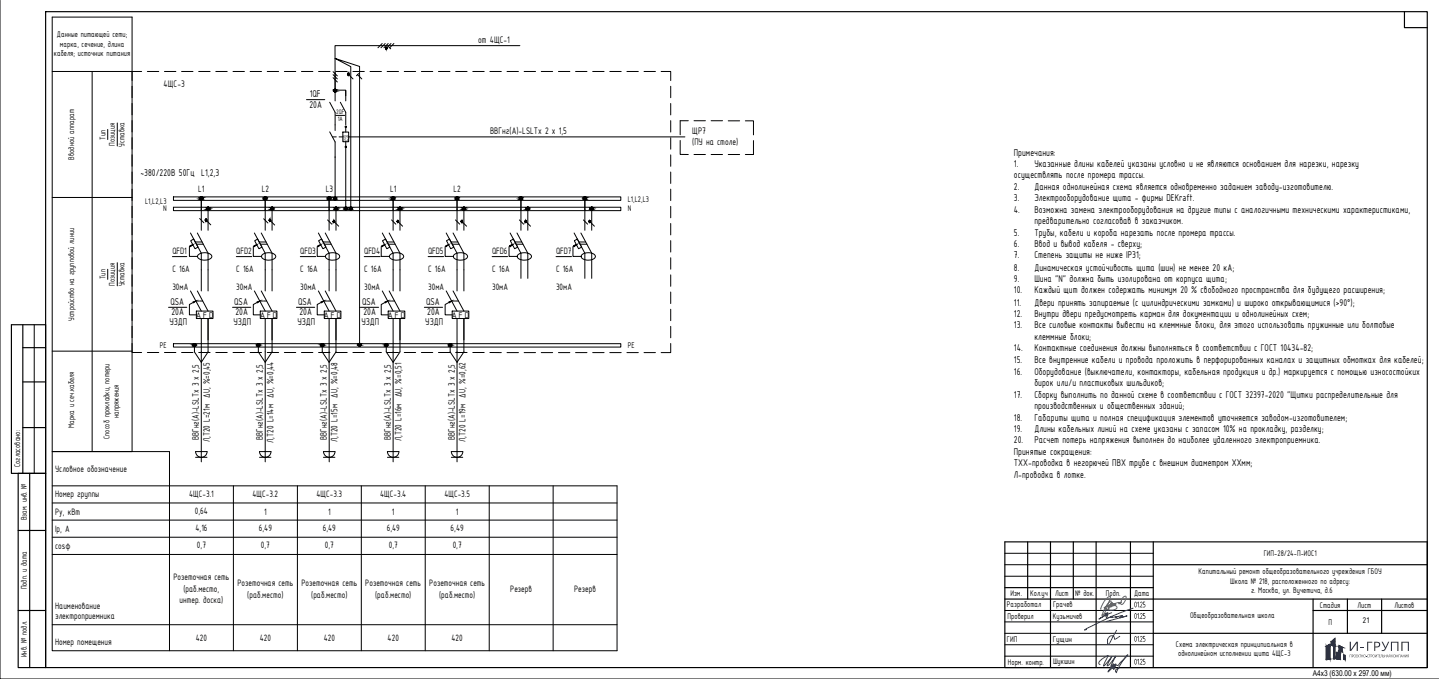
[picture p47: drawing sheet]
<svg xmlns="http://www.w3.org/2000/svg" width="630mm" height="297mm" viewBox="0 0 630 297" stroke-linecap="round" stroke-linejoin="round" font-family="sans-serif">
<defs><g id="words">
<text font-size="5.6" fill="#193153" x="598" y="284.8">ГРУПП</text>
<g font-size="4.7">
<text x="135.5" y="47.1">20A</text>
<text x="135.6" y="42.5">1QF</text>
<text x="443.9" y="68.1">Примечания:</text>
<text x="61.5" y="76.8">~380/220В 50Гц L1,2,3</text>
<text x="443.9" y="73.1">1.</text>
<text x="452.9" y="73.1">Указанные длины кабелей указаны условно и не являются основанием для нарезки, нарезку</text>
<text x="443.9" y="78">осуществлять после промера трассы.</text>
<text x="443.9" y="83">2.</text>
<text x="452.9" y="83">Данная однолинейная схема является одновременно заданием заводу-изготовителю.</text>
<text x="443.9" y="88.1">3.</text>
<text x="452.9" y="88.1">Электрооборудование щита - фирмы DEKraft.</text>
<text x="443.9" y="93.1">4.</text>
<text x="452.9" y="93.1">Возможна замена электрооборудования на другие типы с аналогичными техническими характеристиками,</text>
<text x="452.9" y="98.1">предварительно согласовав в заказчиком.</text>
<text x="443.9" y="103.1">5.</text>
<text x="452.9" y="103.1">Трубы, кабели и короба нарезать после промера трассы.</text>
<text x="443.9" y="108.1">6.</text>
<text x="443.9" y="113.1">7.</text>
<text x="452.9" y="108.1">Ввод и вывод кабеля - сверху;</text>
<text x="452.9" y="113.1">Степень защиты не ниже IP31;</text>
<text x="443.9" y="118.3">8.</text>
<text x="452.9" y="118.3">Динамическая устойчивость щита (шин) не менее 20 кА;</text>
<text x="443.9" y="123.4">9.</text>
<text x="452.9" y="123.4">Шина &quot;N&quot; должна быть изолирована от корпуса щита;</text>
<text x="443.9" y="128.4">10.</text>
<text x="452.9" y="128.4">Каждый щит должен содержать минимум 20 % свободного пространства для будущего расширения;</text>
<text x="74.6" y="133.3">QSA</text>
<text x="75.1" y="138">20A</text>
<text x="102.6" y="133.3">QSA</text>
<text x="103.1" y="138">20A</text>
<text x="130.6" y="133.3">QSA</text>
<text x="131.1" y="138">20A</text>
<text x="158.6" y="133.3">QSA</text>
<text x="159.1" y="138">20A</text>
<text x="186.6" y="133.3">QSA</text>
<text x="187.1" y="138">20A</text>
<text x="443.9" y="133.7">11.</text>
<text x="452.9" y="133.7">Двери принять запираемые (с цилиндрическими замками) и широко открывающимися (&gt;90°);</text>
<text x="74.2" y="142.1">УЗДП</text>
<text x="102.2" y="142.1">УЗДП</text>
<text x="130.2" y="142.1">УЗДП</text>
<text x="158.2" y="142.1">УЗДП</text>
<text x="186.2" y="142.1">УЗДП</text>
<text x="443.9" y="138.7">12.</text>
<text x="443.9" y="143.7">13.</text>
<text x="452.9" y="138.7">Внутри двери предусмотреть карман для документации и однолинейных схем;</text>
<text x="452.9" y="143.7">Все силовые контакты вывести на клеммные блоки, для этого использовать пружинные или болтовые</text>
<text x="452.9" y="148.7">клеммные блоки;</text>
<text x="443.9" y="153.7">14.</text>
<text x="452.9" y="153.7">Контактные соединения должны выполняться в соответствии с ГОСТ 10434-82;</text>
<text x="443.9" y="158.7">15.</text>
<text x="452.9" y="158.7">Все внутренние кабели и провода проложить в перфорированных каналах и защитных обмотках для кабелей;</text>
<text x="443.9" y="164">16.</text>
<text x="452.9" y="164">Оборудование (выключатели, контакторы, кабельная продукция и др.) маркируется с помощью износостойких</text>
<text x="443.9" y="174">17.</text>
<text x="452.9" y="169">бирок или/и пластиковых шильдиков;</text>
<text x="452.9" y="174">Сборку выполнить по данной схеме в соответствии с ГОСТ 32397-2020 &quot;Щитки распределительные для</text>
<text x="452.9" y="179">производственных и общественных зданий;</text>
<text x="443.9" y="184">18.</text>
<text x="452.9" y="184">Габариты щита и полная спецификация элементов уточняется заводом-изготовителем;</text>
<text x="443.9" y="189">19.</text>
<text x="452.9" y="189">Длины кабельных линий на схеме указаны с запасом 10% на прокладку, разделку;</text>
<text x="443.9" y="194">20.</text>
<text x="452.9" y="194">Расчет потерь напряжения выполнен до наиболее удаленного электроприемника.</text>
<text x="443.9" y="199">Принятые сокращения:</text>
<text x="443.9" y="204">ТХХ-проводка в негорючей ПВХ трубе с внешним диаметром ХХмм;</text>
<text x="443.9" y="209">Л-проводка в лотке.</text>
</g>
<g font-size="4.5">
<text x="209.4" y="18.8">от 4ЩС-1</text>
<text x="71.6" y="38.2">4ЩС-3</text>
<text x="214.6" y="58.6">ВВГнг(А)-LSLTx 2 x 1,5</text>
<text x="303.1" y="58.4">ЩР7</text>
<text x="303.1" y="63.5">(ПУ на столе)</text>
</g>
<g font-size="4.4">
<text x="86.8" y="83.8">L1</text>
<text x="114.6" y="83.8">L2</text>
<text x="142.6" y="83.8">L3</text>
<text x="170.9" y="83.8">L1</text>
<text x="198.6" y="83.8">L2</text>
<text x="75.5" y="111.2">QFD1</text>
<text x="103.5" y="111.2">QFD2</text>
<text x="131.5" y="111.2">QFD3</text>
<text x="159.5" y="111.2">QFD4</text>
<text x="187.5" y="111.2">QFD5</text>
<text x="215.5" y="111.2">QFD6</text>
<text x="243.5" y="111.2">QFD7</text>
<text x="75.5" y="119.2">C 16A</text>
<text x="103.5" y="119.2">C 16A</text>
<text x="131.5" y="119.2">C 16A</text>
<text x="159.5" y="119.2">C 16A</text>
<text x="187.5" y="119.2">C 16A</text>
<text x="215.5" y="119.2">C 16A</text>
<text x="243.5" y="119.2">C 16A</text>
<text x="75.5" y="126.7">30мА</text>
<text x="103.5" y="126.7">30мА</text>
<text x="131.5" y="126.7">30мА</text>
<text x="159.5" y="126.7">30мА</text>
<text x="187.5" y="126.7">30мА</text>
<text x="215.5" y="126.7">30мА</text>
<text x="243.5" y="126.7">30мА</text>
<text x="87.1" y="192.5" transform="rotate(-90 87.1 192.5)">ВВГнг(А)-LSLTx 3 x 2,5</text>
<text x="91.8" y="193.4" transform="rotate(-90 91.8 193.4)">Л,Т20 L=21м ∆U, %=0,45</text>
<text x="115.1" y="192.5" transform="rotate(-90 115.1 192.5)">ВВГнг(А)-LSLTx 3 x 2,5</text>
<text x="119.8" y="193.7" transform="rotate(-90 119.8 193.7)">Л,Т20 L=14м ∆U, %=0,44</text>
<text x="143.1" y="192.5" transform="rotate(-90 143.1 192.5)">ВВГнг(А)-LSLTx 3 x 2,5</text>
<text x="147.8" y="193.4" transform="rotate(-90 147.8 193.4)">Л,Т20 L=15м ∆U, %=0,48</text>
<text x="171.1" y="192.5" transform="rotate(-90 171.1 192.5)">ВВГнг(А)-LSLTx 3 x 2,5</text>
<text x="175.8" y="193.1" transform="rotate(-90 175.8 193.1)">Л,Т20 L=16м ∆U, %=0,51</text>
<text x="199.1" y="192.5" transform="rotate(-90 199.1 192.5)">ВВГнг(А)-LSLTx 3 x 2,5</text>
<text x="203.8" y="193.3" transform="rotate(-90 203.8 193.3)">Л,Т20 L=19м ∆U, %=0,62</text>
<text x="24.1" y="206.4">Условное обозначение</text>
<text x="24.1" y="217.3">Номер группы</text>
<text x="82.8" y="217.4">4ЩС-3.1</text>
<text x="110.6" y="217.4">4ЩС-3.2</text>
<text x="138.6" y="217.4">4ЩС-3.3</text>
<text x="166.5" y="217.4">4ЩС-3.4</text>
<text x="194.6" y="217.4">4ЩС-3.5</text>
<text x="24.1" y="225.2">Py, кВт</text>
<text x="85.3" y="224.9">0,64</text>
<text x="115.7" y="225.2">1</text>
<text x="143.6" y="225.2">1</text>
<text x="171.6" y="225.2">1</text>
<text x="199.6" y="225.2">1</text>
<text x="24.1" y="232.7">Ip, А</text>
<text x="85.6" y="232.4">4,16</text>
<text x="113.3" y="232.4">6,49</text>
<text x="141.3" y="232.4">6,49</text>
<text x="169.3" y="232.4">6,49</text>
<text x="197.3" y="232.4">6,49</text>
<text x="86.2" y="239.9">0,7</text>
<text x="114.2" y="239.9">0,7</text>
<text x="142.2" y="239.9">0,7</text>
<text x="170.2" y="239.9">0,7</text>
<text x="198.2" y="239.9">0,7</text>
<text x="24.1" y="240.2">cosφ</text>
<text x="75.9" y="253.9">Розеточная сеть</text>
<text x="104" y="256.4">Розеточная сеть</text>
<text x="132" y="256.4">Розеточная сеть</text>
<text x="159.9" y="256.4">Розеточная сеть</text>
<text x="188" y="256.4">Розеточная сеть</text>
<text x="78.6" y="263.9">интер. доска)</text>
<text x="80.3" y="258.9">(раб.место,</text>
<text x="108.3" y="261.4">(раб.место)</text>
<text x="136.3" y="261.4">(раб.место)</text>
<text x="164.3" y="261.4">(раб.место)</text>
<text x="192.3" y="261.4">(раб.место)</text>
<text x="223.4" y="258.9">Резерв</text>
<text x="251.4" y="258.9">Резерв</text>
<text x="24.1" y="266.2">Наименование</text>
<text x="24.1" y="271">электроприемника</text>
<text x="85.7" y="280.4">420</text>
<text x="113.7" y="280.4">420</text>
<text x="141.7" y="280.4">420</text>
<text x="169.7" y="280.4">420</text>
<text x="197.7" y="280.4">420</text>
<text x="24.1" y="282.3">Номер помещения</text>
</g>
<g font-size="3.9">
<text x="24.9" y="16.2">Данные питающей сети;</text>
<text x="26.2" y="20.4">марка, сечение, длина</text>
<text x="23.6" y="24.5">кабеля; источник питания</text>
<text x="46.2" y="61" transform="rotate(-90 46.2 61)">Тип</text>
<text x="50.3" y="63.9" transform="rotate(-90 50.3 63.9)">Позиция</text>
<text x="54.5" y="64.1" transform="rotate(-90 54.5 64.1)">Уставка</text>
<text x="32.5" y="69.8" transform="rotate(-90 32.5 69.8)">Вводной аппарат</text>
<text x="63.5" y="89.4">L1,L2,L3</text>
<text x="274.8" y="88.2">L1,L2,L3</text>
<text x="71.4" y="92.2">N</text>
<text x="274.8" y="92.2">N</text>
<text x="46.2" y="122.2" transform="rotate(-90 46.2 122.2)">Тип</text>
<text x="50.3" y="125" transform="rotate(-90 50.3 125)">Позиция</text>
<text x="54.5" y="125.3" transform="rotate(-90 54.5 125.3)">Уставка</text>
<text x="32.5" y="140.4" transform="rotate(-90 32.5 140.4)">Устройство на групповой линии</text>
<text x="85.6" y="138.9">AFD</text>
<text x="113.6" y="138.9">AFD</text>
<text x="141.6" y="138.9">AFD</text>
<text x="169.6" y="138.9">AFD</text>
<text x="197.6" y="138.9">AFD</text>
<text x="70" y="152.3">PE</text>
<text x="274.8" y="152.3">PE</text>
<text x="52" y="182.9" transform="rotate(-90 52 182.9)">напряжения</text>
<text x="32.5" y="187.3" transform="rotate(-90 32.5 187.3)">Марка и сеч.кабеля</text>
<text x="47.9" y="192" transform="rotate(-90 47.9 192)">Способ прокладки, потери</text>
<text x="8.8" y="204.3" transform="rotate(-90 8.8 204.3)">Согласовано:</text>
<text x="11.7" y="227.7" transform="rotate(-90 11.7 227.7)">Взам. инв. №</text>
<text x="553.3" y="243.4">ГИП-28/24-П-ИОС1</text>
<text x="524.8" y="251.3">Капитальный ремонт общеобразовательного учреждения ГБОУ</text>
<text x="11.7" y="257.9" transform="rotate(-90 11.7 257.9)">Подп. и дата</text>
<text x="538.7" y="255.4">Школа № 218, расположенного по адресу:</text>
<text x="442.4" y="260.8">Изм.</text>
<text x="451.1" y="260.8">Кол.уч</text>
<text x="461.9" y="260.8">Лист</text>
<text x="470.7" y="260.8">№ док.</text>
<text x="484.3" y="260.8">Подп.</text>
<text x="496.6" y="260.6">Дата</text>
<text x="547.8" y="259.6">г. Москва, ул. Вучетича, д.6</text>
<text x="440.9" y="265.6">Разработал</text>
<text x="461.1" y="265.7">Грачев</text>
<text x="496.5" y="265.7">01.25</text>
<text x="577.9" y="265.8">Стадия</text>
<text x="594.4" y="265.8">Лист</text>
<text x="610.5" y="265.8">Листов</text>
<text x="441.2" y="270.9">Проверил</text>
<text x="461.1" y="270.7">Кузьмичев</text>
<text x="496.5" y="270.7">01.25</text>
<text x="521" y="270.3">Общеобразовательная школа</text>
<text x="581.7" y="273.3">П</text>
<text x="596.6" y="272.4">21</text>
<text x="440.9" y="280.9">ГИП</text>
<text x="460.9" y="280.7">Гущин</text>
<text x="496.5" y="280.7">01.25</text>
<text x="11.7" y="287.6" transform="rotate(-90 11.7 287.6)">Инв. № подл.</text>
<text x="514.9" y="283">Схема электрическая принципиальная в</text>
<text x="515.9" y="287.2">однолинейном исполнении щита 4ЩС-3</text>
<text x="441.3" y="290.8">Норм. контр.</text>
<text x="461.1" y="290.6">Шукшин</text>
<text x="496.5" y="290.7">01.25</text>
</g>
<text font-size="3.5" x="574.8" y="295.8">A4x3 (630.00 х 297.00 мм)</text>
<g font-size="3.1">
<text x="147.2" y="50">2QF</text>
<text x="147.9" y="52.9">1A</text>
</g>
<g font-size="2.3">
<text x="150.2" y="62.3">25</text>
<text x="151.8" y="62.3">А</text>
<text x="152.4" y="60.7">1</text>
</g>
<text font-size="1.9" x="150.3" y="60.5">КМ</text>
</g></defs>
<!-- layer: 0 -->
<g fill="none" stroke="#000" stroke-width=".44">
<path d="M0 .1v296.9h629.9M22.9 7.5h34.9v190.1h-34.9zM167.3 19l-1.8 1.9M168.7 19l-1.9 1.9M170 19l-1.9 1.9M171.2 19l-1.9 1.9M172.5 19l-1.9 1.9M227.6 20h-80.9v24.1M22.9 31.3h39.1M40.3 31.3v166.3M64.5 31.3h5M72 31.3h5"/>
<path d="M79.5 31.3h5M87 31.3h5M94.5 31.3h5M102 31.3h5M109.5 31.3h5M117 31.3h5M124.5 31.3h5M132 31.3h5M139.5 31.3h5M145.8 31.4l1.9 1.8M145.8 32.7l1.9 1.8M145.8 34l1.9 1.9"/>
<path d="M146.7 31.8v7.6h4.7v2.5M147 31.3h5M151.4 39.7v4.4M152.7 32.7l1.9 1.8M154.5 31.3h5M156.5 32.7l1.9 1.8M157 32.2l-.9 .9M162 31.3h5M169.5 31.3h5M170.1 20.4l1 1M177 31.3h5M184.5 31.3h5"/>
<path d="M192 31.3h5M199.5 31.3h5M207 31.3h5M214.5 31.3h5M222 31.3h5M229.5 31.3h5M237 31.3h5M244.5 31.3h5M252 31.3h5M259.5 31.3h5M267 31.3h5M274.5 31.3h5"/>
<path d="M282 31.3h5M289.5 31.3h4.2v3.9M293.7 37.7v5M47.2 56.6v4.4M51.4 53.8v10.1M134.2 43.6h8M144.4 44.7l2.3 4.4v8M144.4 57.7l2.3 4.4v24.8M145.5 59.9h1.7M146.9 50.5h4M148.5 59.9h1.6M149 44.7l2.4 4.4v5.5"/>
<path d="M150.1 57.8h2.6v4.2h-2.6zM151.4 55.5v2.3M152.7 59.9h147.2M293.7 45.3v5M293.7 52.8v5M301.4 52.8h-3.6v6.2M303.9 52.8h5M311.4 52.8h5M318.9 52.9h4.9M326.3 52.9h3.6v6.1M151.4 62v29.2M293.7 60.3v5"/>
<path d="M293.7 67.8v5M293.7 75.3v4.9M297.8 61.5v6l3.6 .1M303.9 67.6h5M311.4 67.6h5M318.9 67.6h4.9M329.9 61.5v6.1h-3.6M22.9 86.4h34.9M75.9 86.1h195.9v1.6h-195.9zM75.9 90.7h195.9v1.4h-195.9zM87.4 95.6l1.9 1.9M88.1 86.8v13.9"/>
<path d="M90.4 96.5l1.9 1.9M91.1 91.3v9.4M115.4 95.7l1.9 1.9M116.1 86.8v13.9M118.4 96.6l1.9 1.9M119.1 91.3v9.4M143.4 96.2l1.9 1.9M144.1 86.8v13.9M146.4 97.1l1.9 1.9M147.1 91.3v9.4M153.6 91.6v-62.4l-6.9-3.6 10.7 3.5v121.8M171.4 96.2l1.9 1.9"/>
<path d="M172.1 86.8v13.9M174.4 97.1l1.9 1.9M175.1 91.3v9.4M199.4 96.2l1.9 1.9M200.1 86.8v13.9M202.4 97.1l1.9 1.9M203.1 91.3v9.4M227.4 96.2l1.9 1.9M228.1 86.8v13.9M230.4 97.1l1.9 1.9M231.1 91.3v9.4M255.4 96.2l1.9 1.9"/>
<path d="M256.1 86.8v13.9M258.4 97.1l1.9 1.9M259.1 91.3v9.4M293.7 82.7v5M293.7 90.3v5M293.7 97.8v5M47.2 117.8v4.4M51.4 114.9v10.1M75.5 112.3h6.3M83.4 101.9l4.7 8.9v16.5M83.5 105.3l1.3-.7 1.9 3.5-1.3 .7zM84.5 107l-1.6 .9v4.3h3.6"/>
<path d="M85.5 105.9h3M86 106.8h3M86.4 101.9l4.7 8.9v16.5M86.7 111.6a4.2 4.2 0 0 1 6.1 .4 3.3 3.3 0 0 1-4.5 1.7 1.48 1.48 0 0 1-1.6-2.1zM103.5 112.3h6.7M111.4 101.9l4.7 8.9v16.5M111.5 105.3l1.3-.7 1.9 3.5-1.3 .7zM112.4 107l-1.5 .9v4.3h3.6M113.5 105.9h3M114 106.8h3M114.4 101.9l4.7 8.9v16.5M114.7 111.6a4.2 4.2 0 0 1 6 .4 3 3 0 0 1-3.8 1.8 1.79 1.79 0 0 1-2.2-2.2z"/>
<path d="M131.5 112.3h6.8M139.4 101.9l4.7 8.9v16.5M139.5 105.3l1.3-.7 1.9 3.5-1.3 .7zM140.4 107l-1.5 .9v4.3h3.6M141.5 105.9h3M142 106.8h3M142.4 101.9l4.7 8.9v16.5M142.7 111.6a4.2 4.2 0 0 1 6 .4 3 3 0 0 1-3.8 1.8 1.83 1.83 0 0 1-2.2-2.2zM159.5 112.3h7M167.4 101.9l4.7 8.9v16.5M167.5 105.3l1.3-.7 1.9 3.5-1.3 .7zM168.4 107l-1.5 .9v4.3h3.6"/>
<path d="M169.5 105.9h3M170 106.8h3M170.4 101.9l4.7 8.9v16.5M170.7 111.6a4.2 4.2 0 0 1 6 .4 3 3 0 0 1-3.8 1.8 1.79 1.79 0 0 1-2.2-2.2zM187.5 112.3h6.7M195.4 101.9l4.7 8.9v16.5M195.5 105.3l1.3-.7 1.9 3.5-1.3 .7zM196.4 107l-1.5 .9v4.3h3.6M197.5 105.9h3M198 106.8h3M198.4 101.9l4.7 8.9v16.5M198.7 111.6a4.2 4.2 0 0 1 6 .4 3 3 0 0 1-3.8 1.8 1.79 1.79 0 0 1-2.2-2.2z"/>
<path d="M215.5 112.3h6.7M223.4 101.9l4.7 8.9v11M223.4 105.3l1.4-.7 1.9 3.5-1.4 .7zM224.4 107l-1.5 .9v4.3h3.5M225.5 105.9h2.9M226 106.8h3M226.4 101.9l4.7 8.9v11M226.9 111.3a4.3 4.3 0 0 1 5.8 .7 3 3 0 0 1-3.8 1.8 1.79 1.79 0 0 1-2.2-2.2zM243.5 112.3h6.7M251.4 101.9l4.7 8.9v11M251.5 105.3l1.3-.7 1.9 3.5-1.4 .7zM252.4 107l-1.5 .9v4.3h3.6"/>
<path d="M253.4 105.9h3.1M254 106.8h3M254.3 101.9l4.8 8.9v11M254.9 111.3a4.3 4.3 0 0 1 5.8 .7 3.6 3.6 0 0 1-5.4 1.3l-.8-.8zM293.7 105.3v5M293.7 112.8v5M73.8 134.4h8M83.4 127.3l4.7 8.8M86 136.1h7.3v3.2h-7.3zM86.4 127.3l4.7 8.8M87.1 131.7h-1.3l-2.9 1.5v4.5h3.1M87.4 131.7h1.4"/>
<path d="M88.1 139.3v62.7M91.1 139.3v14.7l-3 4.5-3-4.5v-3M101.8 134.4h8M111.4 127.3l4.7 8.8M114 136.1h7.2v3.2h-7.2zM114.4 127.3l4.7 8.8M115.1 131.7h-1.4l-2.8 1.5v4.5h3.1M115.4 131.7h1.4M116.1 139.3v62.7M119.1 139.3v14.7l-3 4.5-3-4.5v-3M129.8 134.4h8M139.4 127.3l4.7 8.8"/>
<path d="M142 136.1h7.3v3.2h-7.3zM142.4 127.3l4.7 8.8M143.1 131.7h-1.3l-2.9 1.5v4.5h3.1M143.4 131.7h1.3M144.1 139.3v62.7M147.1 139.3v14.7l-3 4.5-3-4.5v-3M157.8 134.4h8M167.4 127.3l4.7 8.8M170 136.1h7.2v3.2h-7.2zM170.4 127.3l4.7 8.8M171.1 131.7h-1.3l-2.9 1.5v4.5h3.1M171.4 131.7h1.4"/>
<path d="M172.1 139.3v62.7M175.1 139.3v14.7l-3 4.5-3-4.5v-3M185.8 134.4h8M195.4 127.3l4.7 8.8M198 136.1h7.3v3.2h-7.3zM198.4 127.3l4.7 8.8M199.1 131.7h-1.4l-2.8 1.5v4.5h3.1M199.4 131.7h1.3M200.1 139.3v62.7M203.1 139.3v14.7l-3 4.5-3-4.5v-3M293.7 120.3v5M293.7 127.7v5.1"/>
<path d="M293.7 135.3v5M15 142.1v65M22.9 153.6h34.9M57.8 150.2v4h4.2M64.5 154.2h5M72 154.2h5M75.9 150.4h195.9v1.4h-195.9zM79.5 154.2h5M87 154.2h5M94.5 154.2h5M102 154.2h5M109.5 154.2h5"/>
<path d="M117 154.2h5M124.5 154.2h5M132 154.2h5M139.5 154.2h5M147 154.2h5M154.5 154.2h5M162 154.2h5M169.5 154.2h5M177 154.2h5M184.5 154.2h5M192 154.2h5M199.5 154.2h5"/>
<path d="M207 154.2h5M214.5 154.2h5M222 154.2h5M229.5 154.2h5M237 154.2h5M244.5 154.2h5M252 154.2h5M259.5 154.2h5M267 154.2h5M274.5 154.2h5M282 154.2h5M293.7 150.3v3.9h-4.2"/>
<path d="M293.7 142.8v5M85.6 197.5h5.1a2.52 2.52 0 0 1-2.5 2.6 2.52 2.52 0 0 1-2.6-2.6zM113.6 197.5h5.1a2.52 2.52 0 0 1-2.6 2.6 2.52 2.52 0 0 1-2.5-2.6zM141.6 197.5h5.1a2.52 2.52 0 0 1-2.5 2.6 2.52 2.52 0 0 1-2.6-2.6zM174.7 197.5a2.52 2.52 0 0 1-2.6 2.6 2.52 2.52 0 0 1-2.5-2.6l5 .1M197.6 197.5h5a2.52 2.52 0 0 1-2.5 2.6 2.52 2.52 0 0 1-2.5-2.6zM22.9 212.5h247.3v72.2h-247.3v-87.1h51.3v87.1M85.6 200.1h5M102.2 212.5v72.2M113.6 200.1h5M130.2 212.5v72.2M141.6 200.1h5"/>
<path d="M158.2 212.5v72.2M169.6 200.1h5M186.2 212.5v72.2M197.6 200.1h5M214.2 212.5v72.2M242.2 212.5v72.2M22.9 220h247.3M22.9 227.5h247.3M22.9 235h247.3M22.9 242.6h247.3M440 242h65M440 247h65"/>
<path d="M440 252.1h65M22.9 273.3h247.3M440 267.1h65M440 272.1h65M440 277.1h65M440 282.1h65M440 287h65"/>
<circle cx="146.7" cy="39.6" r=".61"/>
<circle cx="152.5" cy="32.4" r=".32"/>
<circle cx="169.1" cy="21.1" r=".32"/>
<circle cx="151.4" cy="55.5" r=".32"/>
<circle cx="151.4" cy="64.3" r=".32"/>
<circle cx="88.2" cy="86.7" r=".61"/>
<circle cx="90.2" cy="96.2" r=".32"/>
<circle cx="91.1" cy="91.2" r=".61"/>
<circle cx="116.1" cy="86.7" r=".61"/>
<circle cx="118.2" cy="96.3" r=".32"/>
<circle cx="119.1" cy="91.2" r=".61"/>
<circle cx="144.1" cy="86.7" r=".61"/>
<circle cx="146.2" cy="96.9" r=".32"/>
<circle cx="146.7" cy="86.9" r=".61"/>
<circle cx="147.1" cy="91.2" r=".61"/>
<circle cx="151.4" cy="91.2" r=".61"/>
<circle cx="153.6" cy="91.2" r=".61"/>
<circle cx="172.1" cy="86.7" r=".61"/>
<circle cx="174.2" cy="96.9" r=".32"/>
<circle cx="175.2" cy="91.2" r=".61"/>
<circle cx="200.1" cy="86.7" r=".61"/>
<circle cx="202.2" cy="96.9" r=".32"/>
<circle cx="203.1" cy="91.2" r=".61"/>
<circle cx="228.1" cy="86.7" r=".61"/>
<circle cx="230.2" cy="96.9" r=".32"/>
<circle cx="231.1" cy="91.2" r=".61"/>
<circle cx="256.1" cy="86.7" r=".61"/>
<circle cx="258.2" cy="96.9" r=".32"/>
<circle cx="259.1" cy="91.2" r=".61"/>
<circle cx="85.2" cy="151" r=".61"/>
<circle cx="113.1" cy="151" r=".61"/>
<circle cx="141.1" cy="151" r=".61"/>
<circle cx="157.5" cy="150.8" r=".61"/>
<circle cx="169.1" cy="151" r=".61"/>
<circle cx="197.1" cy="151" r=".61"/>
</g>
<g fill="#000" stroke="#000" stroke-width=".44">
<path d="M152.2 32.3v.3zM152.7 32.3v.3zM169.4 21v.3zM146.6 40.2h.3zM88 86.2h.3zM88 87.4h.3zM89.9 96.1v.3zM91 90.7h.3zM91 91.8h.3zM116 86.2h.3zM116 87.4h.3zM117.9 96.2v.3z"/>
<path d="M118.5 96.2v.3zM119 90.7h.3zM119 91.8h.3zM143.9 86.2h.4zM145.9 96.8v.2zM146.5 96.8v.2zM146.6 87.4h.3zM146.6 86.3h.3zM146.9 90.7h.4zM151.2 91.8h.4zM151.2 90.7h.4zM153.4 90.7h.4z"/>
<path d="M172 87.4h.3zM173.9 96.8v.2zM174.5 96.8v.2zM175 90.7h.3zM175 91.8h.3zM199.9 86.2h.4zM199.9 87.4h.4zM201.9 96.8v.2zM202.5 96.8v.2zM202.9 90.7h.4zM202.9 91.8h.4zM227.9 87.4h.4z"/>
<path d="M229.9 96.8v.2zM230.5 96.8v.2zM230.9 91.8h.4zM255.9 86.2h.3zM255.9 87.4h.3zM257.9 96.8v.2zM258.5 96.8v.2zM258.9 90.7h.3zM258.9 91.8h.3zM83.2 107.5l1.3-.5-1.1 .9zM111.3 107.5l1.1-.5-1 .9zM139.2 107.5l1.2-.5-1 .9z"/>
<path d="M167.2 107.5l1.2-.5-1 .9zM195.2 107.5l1.2-.5-1 .9zM223.2 107.5l1.2-.5-1 .9zM251.2 107.5l1.2-.5-1 .9zM84.5 132.1l1.3-.4-1 .7zM112.6 132.1l1.1-.4-1 .7zM140.5 132.1l1.3-.4-1 .7zM168.6 132.1l1.2-.4-1.1 .7zM196.6 132.1l1.1-.4-.9 .7zM85 150.4h.3zM112.9 151.5h.4zM112.9 150.4h.4z"/>
<path d="M141 151.5h.3zM141 150.4h.3zM157.3 151.4h.3zM157.3 150.2h.3zM169 151.5h.3zM169 150.4h.3zM196.9 151.5h.4z"/>
<path d="M146.1 39.5h1.2zM146.1 39.7l1.2-.2z"/>
<path d="M146.1 39.7h1.2zM146.1 39.7h1.2z"/>
<path d="M146.1 39.7h1.2zM146.2 39.9l1.1-.2z"/>
<path d="M146.2 39.4h1.1zM146.1 39.5h1.2z"/>
<path d="M146.2 39.9h1.1zM146.2 39.9h1.1z"/>
<path d="M146.2 39.3h1zM146.2 39.4h1.1z"/>
<path d="M146.2 39.9h1zM146.3 40l.9-.1z"/>
<path d="M146.3 39.2h.9zM146.2 39.3h1z"/>
<path d="M146.3 39.2h.8zM146.3 39.2h.9z"/>
<path d="M146.5 39.1h.5zM146.4 39.2h.7z"/>
<path d="M146.5 39.1h.4zM146.5 39.1h.5z"/>
<path d="M146.6 39.1h.2zM146.6 39.1h.3z"/>
<path d="M152.2 32.2v.4zM152.2 32.2v.4z"/>
<path d="M152.2 32.2v.4zM152.2 32.2v.5z"/>
<path d="M152.2 32.2v.5zM152.3 32.2v.5z"/>
<path d="M152.3 32.2v.5zM152.4 32.2v.6z"/>
<path d="M152.4 32.2v.6zM152.4 32.2v.6z"/>
<path d="M152.4 32.2v.6zM152.4 32.2v.6z"/>
<path d="M152.4 32.2v.6zM152.5 32.2l-.1 .6z"/>
<path d="M152.5 32.2v.6zM152.6 32.2l-.1 .6z"/>
<path d="M152.6 32.2v.6zM152.6 32.2v.6z"/>
<path d="M152.6 32.2v.5zM152.7 32.2l-.1 .5z"/>
<path d="M152.7 32.2v.5zM152.7 32.2v.5z"/>
<path d="M152.7 32.2v.4zM152.7 32.3v.3z"/>
<path d="M168.8 21l.1 .3zM168.8 21l.1 .3z"/>
<path d="M168.9 21v.3zM168.9 20.9v.4z"/>
<path d="M168.9 20.9v.5zM168.9 20.9v.5z"/>
<path d="M168.9 20.9l.1 .5zM168.9 20.9l.1 .5z"/>
<path d="M169 20.9v.5zM169 20.9v.5z"/>
<path d="M169 20.9l.1 .5zM169 20.9l.1 .5z"/>
<path d="M169.1 20.8v.6zM169.1 20.8v.6z"/>
<path d="M169.1 20.8l.1 .6zM169.1 20.8l.1 .6z"/>
<path d="M169.2 20.8v.6zM169.2 20.8v.6z"/>
<path d="M169.2 20.9l.1 .5zM169.2 20.9l.1 .5z"/>
<path d="M169.3 20.9v.5zM169.3 20.9v.5z"/>
<path d="M169.3 20.9v.5zM169.3 20.9l.1 .4z"/>
<path d="M169.4 20.9v.4zM169.4 20.9v.4z"/>
<path d="M146.3 40h.9zM146.4 40.1l.8-.1z"/>
<path d="M146.4 40.1h.7zM146.5 40.2l.6-.1z"/>
<path d="M146.5 40.2h.5zM146.6 40.2h.4z"/>
<path d="M88 86.2h.4zM87.8 86.2h.6z"/>
<path d="M88 86.2h.4zM87.8 86.2h.6z"/>
<path d="M87.8 86.2l.7 .1zM87.8 86.2l.7 .1z"/>
<path d="M87.8 87.3h.6zM87.8 87.3l.5 .1z"/>
<path d="M87.8 86.2l.7 .1zM87.8 86.2l.7 .1z"/>
<path d="M87.8 87.3h.6zM87.8 87.3l.5 .1z"/>
<path d="M87.8 86.3h.8zM87.7 86.3h.9z"/>
<path d="M87.8 87.2h.7zM87.8 87.2l.6 .1z"/>
<path d="M87.8 86.3h.8zM87.7 86.3h.9z"/>
<path d="M87.8 87.2h.7zM87.8 87.2l.6 .1z"/>
<path d="M87.7 86.3l.9 .2zM87.7 86.3l.9 .2z"/>
<path d="M87.7 87.2h.9zM87.7 87.2h.8z"/>
<path d="M87.7 86.3l.9 .2zM87.7 86.3l.9 .2z"/>
<path d="M87.7 87.2h.9zM87.7 87.2h.8z"/>
<path d="M87.6 86.5l1.1 .1zM87.6 86.5l1.1 .1z"/>
<path d="M87.6 87.1h1zM87.6 87.1l1 .1z"/>
<path d="M87.6 86.5l1.1 .1zM87.6 86.5l1.1 .1z"/>
<path d="M87.6 87.1h1zM87.6 87.1l1 .1z"/>
<path d="M87.5 86.6h1.2zM87.5 86.6h1.2z"/>
<path d="M87.5 87h1.2zM87.5 87l1.1 .1z"/>
<path d="M87.5 86.6h1.2zM87.5 86.6h1.2z"/>
<path d="M87.5 87h1.2zM87.5 87l1.1 .1z"/>
<path d="M87.5 86.6l1.2 .2zM87.5 86.6l1.2 .2z"/>
<path d="M87.5 86.8l1.2 .1zM87.5 86.8l1.2 .1z"/>
<path d="M87.5 86.9h1.2zM87.5 86.9l1.2 .1z"/>
<path d="M87.5 86.6l1.2 .2zM87.5 86.6l1.2 .2z"/>
<path d="M87.5 86.8l1.2 .1zM87.5 86.8l1.2 .1z"/>
<path d="M87.5 86.9h1.2zM87.5 86.9l1.2 .1z"/>
<path d="M90 96.1l-.1 .3zM90 96.1v.4z"/>
<path d="M90 96.1v.4zM90 96v.5z"/>
<path d="M90 96v.5zM90 96v.5z"/>
<path d="M90 96v.5zM90.1 96l-.1 .5z"/>
<path d="M90.1 96v.5zM90.1 96v.6z"/>
<path d="M90.1 96v.6zM90.2 96l-.1 .6z"/>
<path d="M90.2 96v.6zM90.3 96l-.1 .6z"/>
<path d="M90.3 96v.6zM90.3 96v.6z"/>
<path d="M90.3 96v.5zM90.4 96l-.1 .5z"/>
<path d="M90.4 96v.5zM90.4 96v.5z"/>
<path d="M90.4 96v.5zM90.5 96.1l-.1 .4z"/>
<path d="M90.5 96.1v.4zM90.5 96.1v.4z"/>
<path d="M90.5 96.1v.3zM90.5 96.2v.2z"/>
<path d="M91 90.7h.4zM90.8 90.7h.6z"/>
<path d="M91 90.7h.4zM90.8 90.7h.6z"/>
<path d="M90.8 90.7l.7 .1zM90.8 90.8h.7z"/>
<path d="M90.8 91.8h.6zM90.8 91.8h.5z"/>
<path d="M90.8 90.7l.7 .1zM90.8 90.8h.7z"/>
<path d="M90.8 91.8h.6zM90.8 91.8h.5z"/>
<path d="M90.8 90.8l.8 .1zM90.8 90.8l.8 .1z"/>
<path d="M90.8 91.8h.7zM90.8 91.8h.6z"/>
<path d="M90.8 90.8l.8 .1zM90.8 90.8l.8 .1z"/>
<path d="M90.8 91.8h.7zM90.8 91.8h.6z"/>
<path d="M90.7 90.9l.9 .1zM90.6 91h1z"/>
<path d="M90.7 91.7h.9zM90.7 91.7l.8 .1z"/>
<path d="M90.7 90.9l.9 .1zM90.6 91h1z"/>
<path d="M90.7 91.7h.9zM90.7 91.7l.8 .1z"/>
<path d="M90.6 91h1.1zM90.6 91h1.1z"/>
<path d="M90.6 91.6h1zM90.6 91.6l1 .1z"/>
<path d="M90.6 91h1.1zM90.6 91h1.1z"/>
<path d="M90.6 91.6h1zM90.6 91.6l1 .1z"/>
<path d="M90.6 91l1.1 .2zM90.6 91l1.1 .2z"/>
<path d="M90.6 91.2l1.1 .1zM90.6 91.2l1.1 .1z"/>
<path d="M90.6 91.4l1.1 .1zM90.6 91.4l1.1 .1z"/>
<path d="M90.6 91.5h1.1zM90.6 91.5l1 .1z"/>
<path d="M90.6 91l1.1 .2zM90.6 91l1.1 .2z"/>
<path d="M90.6 91.2l1.1 .1zM90.6 91.2l1.1 .1z"/>
<path d="M90.6 91.4l1.1 .1zM90.6 91.4l1.1 .1z"/>
<path d="M90.6 91.5h1.1zM90.6 91.5l1 .1z"/>
<path d="M90.5 91.3h1.2zM90.5 91.3l1.2 .1z"/>
<path d="M90.5 91.3h1.2zM90.5 91.3l1.2 .1z"/>
<path d="M116 86.2h.4zM115.9 86.2h.5z"/>
<path d="M116 86.2h.4zM115.9 86.2h.5z"/>
<path d="M115.9 86.2l.6 .1zM115.7 86.3h.8z"/>
<path d="M115.9 87.3h.5zM115.9 87.3l.4 .1z"/>
<path d="M115.9 86.2l.6 .1zM115.7 86.3h.8z"/>
<path d="M115.9 87.3h.5zM115.9 87.3l.4 .1z"/>
<path d="M115.7 86.3h.8zM115.7 86.3h.8z"/>
<path d="M115.7 87.2h.8zM115.7 87.2l.7 .1z"/>
<path d="M115.7 86.3h.8zM115.7 86.3h.8z"/>
<path d="M115.7 87.2h.8zM115.7 87.2l.7 .1z"/>
<path d="M115.7 86.3l.9 .2zM115.7 86.3l.9 .2z"/>
<path d="M115.7 87.2h.8zM115.7 87.2h.8z"/>
<path d="M115.7 86.3l.9 .2zM115.7 86.3l.9 .2z"/>
<path d="M115.7 87.2h.8zM115.7 87.2h.8z"/>
<path d="M115.6 86.5l1.1 .1zM115.6 86.5l1.1 .1z"/>
<path d="M115.6 87.1h1zM115.6 87.1l.9 .1z"/>
<path d="M115.6 86.5l1.1 .1zM115.6 86.5l1.1 .1z"/>
<path d="M115.6 87.1h1zM115.6 87.1l.9 .1z"/>
<path d="M115.6 86.6h1.1zM115.6 86.6h1.1z"/>
<path d="M115.6 87h1.1zM115.6 87l1 .1z"/>
<path d="M115.6 86.6h1.1zM115.6 86.6h1.1z"/>
<path d="M115.6 87h1.1zM115.6 87l1 .1z"/>
<path d="M115.5 86.6l1.2 .2zM115.5 86.6l1.2 .2z"/>
<path d="M115.5 86.8l1.2 .1zM115.5 86.8l1.2 .1z"/>
<path d="M115.5 86.9h1.2zM115.5 86.9l1.2 .1z"/>
<path d="M115.5 86.6l1.2 .2zM115.5 86.6l1.2 .2z"/>
<path d="M115.5 86.8l1.2 .1zM115.5 86.8l1.2 .1z"/>
<path d="M115.5 86.9h1.2zM115.5 86.9l1.2 .1z"/>
<path d="M117.9 96.2v.3zM117.9 96.2v.3z"/>
<path d="M117.9 96.2v.3zM118 96.1v.5z"/>
<path d="M118 96.1v.5zM118 96.1v.5z"/>
<path d="M118 96.1v.5zM118.1 96.1l-.1 .5z"/>
<path d="M118.1 96.1v.5zM118.2 96v.7z"/>
<path d="M118.2 96v.7zM118.2 96v.7z"/>
<path d="M118.2 96v.7zM118.2 96v.7z"/>
<path d="M118.2 96v.7zM118.3 96.1l-.1 .6z"/>
<path d="M118.3 96.1v.5zM118.4 96.1l-.1 .5z"/>
<path d="M118.4 96.1v.5zM118.4 96.1v.5z"/>
<path d="M118.4 96.1v.5zM118.4 96.2v.4z"/>
<path d="M118.4 96.2v.3zM118.5 96.2l-.1 .3z"/>
<path d="M119 90.7h.4zM118.9 90.7h.5z"/>
<path d="M119 90.7h.4zM118.9 90.7h.5z"/>
<path d="M118.9 90.7l.6 .1zM118.7 90.8h.8z"/>
<path d="M118.9 91.8h.5zM118.9 91.8h.4z"/>
<path d="M118.9 90.7l.6 .1zM118.7 90.8h.8z"/>
<path d="M118.9 91.8h.5zM118.9 91.8h.4z"/>
<path d="M118.7 90.8l.8 .1zM118.7 90.8l.8 .1z"/>
<path d="M118.7 91.8h.8zM118.7 91.8h.7z"/>
<path d="M118.7 90.8l.8 .1zM118.7 90.8l.8 .1z"/>
<path d="M118.7 91.8h.8zM118.7 91.8h.7z"/>
<path d="M118.7 90.9l.9 .1zM118.7 90.9l.9 .1z"/>
<path d="M118.7 91.7h.8zM118.7 91.7l.8 .1z"/>
<path d="M118.7 90.9l.9 .1zM118.7 90.9l.9 .1z"/>
<path d="M118.7 91.7h.8zM118.7 91.7l.8 .1z"/>
<path d="M118.6 91h1.1zM118.6 91h1.1z"/>
<path d="M118.6 91.6h1zM118.6 91.6l.9 .1z"/>
<path d="M118.6 91h1.1zM118.6 91h1.1z"/>
<path d="M118.6 91.6h1zM118.6 91.6l.9 .1z"/>
<path d="M118.6 91l1.1 .2zM118.6 91l1.1 .2z"/>
<path d="M118.6 91.5h1.1zM118.6 91.5l1 .1z"/>
<path d="M118.6 91l1.1 .2zM118.6 91l1.1 .2z"/>
<path d="M118.6 91.5h1.1zM118.6 91.5l1 .1z"/>
<path d="M118.5 91.2l1.2 .1zM118.5 91.2l1.2 .1z"/>
<path d="M118.5 91.3l1.2 .1zM118.5 91.3l1.2 .1z"/>
<path d="M118.5 91.4h1.2zM118.5 91.4l1.2 .1z"/>
<path d="M118.5 91.2l1.2 .1zM118.5 91.2l1.2 .1z"/>
<path d="M118.5 91.3l1.2 .1zM118.5 91.3l1.2 .1z"/>
<path d="M118.5 91.4h1.2zM118.5 91.4l1.2 .1z"/>
<path d="M143.9 86.2h.5zM143.8 86.2h.6z"/>
<path d="M143.9 87.4h.4zM143.9 87.4h.3z"/>
<path d="M143.9 86.2h.5zM143.8 86.2h.6z"/>
<path d="M143.9 87.4h.4zM143.9 87.4h.3z"/>
<path d="M143.8 86.2l.7 .1zM143.8 86.2l.7 .1z"/>
<path d="M143.8 87.3h.6zM143.8 87.3l.5 .1z"/>
<path d="M143.8 86.2l.7 .1zM143.8 86.2l.7 .1z"/>
<path d="M143.8 87.3h.6zM143.8 87.3l.5 .1z"/>
<path d="M143.8 86.3h.8zM143.7 86.3h.9z"/>
<path d="M143.8 87.2h.7zM143.8 87.2l.6 .1z"/>
<path d="M143.8 86.3h.8zM143.7 86.3h.9z"/>
<path d="M143.8 87.2h.7zM143.8 87.2l.6 .1z"/>
<path d="M143.7 86.3l.9 .2zM143.7 86.3l.9 .2z"/>
<path d="M143.7 87.2h.9zM143.7 87.2h.8z"/>
<path d="M143.7 86.3l.9 .2zM143.7 86.3l.9 .2z"/>
<path d="M143.7 87.2h.9zM143.7 87.2h.8z"/>
<path d="M143.6 86.5l1.1 .1zM143.6 86.5l1.1 .1z"/>
<path d="M143.6 87.1h1zM143.6 87.1l1 .1z"/>
<path d="M143.6 86.5l1.1 .1zM143.6 86.5l1.1 .1z"/>
<path d="M143.6 87.1h1zM143.6 87.1l1 .1z"/>
<path d="M143.6 86.6h1.1zM143.6 86.6h1.1z"/>
<path d="M143.5 86.6l1.2 .2zM143.5 86.6l1.2 .2z"/>
<path d="M143.5 86.9l1.2 .1zM143.5 86.9l1.2 .1z"/>
<path d="M143.6 87h1.1zM143.6 87l1 .1z"/>
<path d="M143.6 86.6h1.1zM143.6 86.6h1.1z"/>
<path d="M143.5 86.6l1.2 .2zM143.5 86.6l1.2 .2z"/>
<path d="M143.5 86.9l1.2 .1zM143.5 86.9l1.2 .1z"/>
<path d="M143.6 87h1.1zM143.6 87l1 .1z"/>
<path d="M143.5 86.8h1.2zM143.5 86.8l1.2 .1z"/>
<path d="M143.5 86.8h1.2zM143.5 86.8l1.2 .1z"/>
<path d="M146 96.7l-.1 .3zM146 96.7v.4z"/>
<path d="M146 96.7v.4zM146 96.7v.4z"/>
<path d="M146 96.7v.4zM146 96.6v.5z"/>
<path d="M146 96.6v.5zM146.1 96.6v.6z"/>
<path d="M146.1 96.6v.6zM146.1 96.6v.6z"/>
<path d="M146.1 96.6v.6zM146.2 96.6l-.1 .6z"/>
<path d="M146.1 86.8h1.2zM146.1 86.9l1.2-.1z"/>
<path d="M146.1 86.9h1.2zM146.1 87l1.2-.1z"/>
<path d="M146.1 87h1.2zM146.2 87.1l1.1-.1z"/>
<path d="M146.2 86.7h1.1zM146.1 86.8h1.2z"/>
<path d="M146.2 87.1h1.1zM146.2 87.2l1.1-.1z"/>
<path d="M146.2 96.6v.6zM146.3 96.6l-.1 .6z"/>
<path d="M146.2 86.6h1zM146.2 86.7h1.1z"/>
<path d="M146.2 87.2h1zM146.3 87.3l.9-.1z"/>
<path d="M146.3 96.6v.6zM146.3 96.6v.6z"/>
<path d="M146.3 86.5h.9zM146.2 86.6h1z"/>
<path d="M146.3 87.3h.9zM146.3 87.4l.9-.1z"/>
<path d="M146.3 96.6v.6zM146.3 96.6v.6z"/>
<path d="M146.3 96.6v.5zM146.4 96.7l-.1 .4z"/>
<path d="M146.3 86.4h.8zM146.3 86.5h.9z"/>
<path d="M146.3 87.4h.8zM146.5 87.4h.6z"/>
<path d="M146.4 96.7v.4zM146.4 96.7v.4z"/>
<path d="M146.4 96.7v.4zM146.5 96.8l-.1 .3z"/>
<path d="M146.3 86.4l.7-.1zM146.3 86.4h.8z"/>
<path d="M146.5 87.4h.5zM146.6 87.4h.4z"/>
<path d="M146.5 86.3h.4zM146.5 86.3h.5z"/>
<path d="M146.9 90.7h.5zM146.9 90.7h.5z"/>
<path d="M146.9 91.8h.4zM146.9 91.8h.3z"/>
<path d="M146.9 90.7h.5zM146.9 90.7h.5z"/>
<path d="M146.9 91.8h.4zM146.9 91.8h.3z"/>
<path d="M146.9 90.7l.6 .1zM146.8 90.8h.7z"/>
<path d="M146.9 91.8h.5zM146.9 91.8h.4z"/>
<path d="M146.9 90.7l.6 .1zM146.8 90.8h.7z"/>
<path d="M146.9 91.8h.5zM146.9 91.8h.4z"/>
<path d="M146.8 90.8l.8 .1zM146.8 90.8l.8 .1z"/>
<path d="M146.8 91.8h.7zM146.8 91.8h.6z"/>
<path d="M146.8 90.8l.8 .1zM146.8 90.8l.8 .1z"/>
<path d="M146.8 91.8h.7zM146.8 91.8h.6z"/>
<path d="M146.7 90.9l.9 .1zM146.6 91h1z"/>
<path d="M146.7 91.7h.9zM146.7 91.7l.8 .1z"/>
<path d="M146.7 90.9l.9 .1zM146.6 91h1z"/>
<path d="M146.7 91.7h.9zM146.7 91.7l.8 .1z"/>
<path d="M146.6 91h1.1zM146.6 91h1.1z"/>
<path d="M146.6 91.6h1zM146.6 91.6l1 .1z"/>
<path d="M146.6 91h1.1zM146.6 91h1.1z"/>
<path d="M146.6 91.6h1zM146.6 91.6l1 .1z"/>
<path d="M146.6 91l1.1 .2zM146.6 91l1.1 .2z"/>
<path d="M146.6 91.5h1.1zM146.6 91.5l1 .1z"/>
<path d="M146.6 91l1.1 .2zM146.6 91l1.1 .2z"/>
<path d="M146.6 91.5h1.1zM146.6 91.5l1 .1z"/>
<path d="M146.5 91.2l1.2 .1zM146.5 91.2l1.2 .1z"/>
<path d="M146.5 91.3l1.2 .1zM146.5 91.3l1.2 .1z"/>
<path d="M146.5 91.4h1.2zM146.5 91.4l1.2 .1z"/>
<path d="M146.5 91.2l1.2 .1zM146.5 91.2l1.2 .1z"/>
<path d="M146.5 91.3l1.2 .1zM146.5 91.3l1.2 .1z"/>
<path d="M146.5 91.4h1.2zM146.5 91.4l1.2 .1z"/>
<path d="M150.8 91.1h1.2zM150.8 91.2l1.2-.1z"/>
<path d="M150.8 91.2h1.2zM150.8 91.3l1.2-.1z"/>
<path d="M150.8 91.3h1.2zM150.8 91.5l1.2-.2z"/>
<path d="M150.8 91h1.1zM150.8 91.1h1.2z"/>
<path d="M150.8 91.5h1.1zM150.9 91.6l1-.1z"/>
<path d="M150.9 90.9h1zM150.8 91h1.1z"/>
<path d="M150.9 91.6h1zM151 91.6h.9z"/>
<path d="M151 90.8h.8zM150.9 90.9h1z"/>
<path d="M151 91.6h.8zM151 91.7l.8-.1z"/>
<path d="M151 90.7h.8zM151 90.8h.8z"/>
<path d="M151 91.7h.8zM151.1 91.8l.7-.1z"/>
<path d="M151 90.7h.6zM151 90.7h.8z"/>
<path d="M151.1 91.8h.5zM151.2 91.8h.4z"/>
<path d="M151.1 90.7h.5zM151.1 90.7h.5z"/>
<path d="M153 91.1h1.2zM153 91.2l1.2-.1z"/>
<path d="M153 91.2h1.2zM153 91.3l1.2-.1z"/>
<path d="M153 91.3h1.2zM153 91.5l1.2-.2z"/>
<path d="M153 91h1.1zM153 91.1h1.2z"/>
<path d="M153 91.5h1.1zM153.1 91.6l1-.1z"/>
<path d="M153.1 90.9h1zM153 91h1.1z"/>
<path d="M153.1 91.6h1zM153.1 91.6h1z"/>
<path d="M153.1 90.8h.9zM153.1 90.9h1z"/>
<path d="M153.1 91.6h.9zM153.2 91.7l.8-.1z"/>
<path d="M153.1 90.8l.8-.1zM153.1 90.8h.9z"/>
<path d="M153.2 91.7h.7zM153.3 91.8l.6-.1z"/>
<path d="M153.2 90.7h.6zM153.2 90.7h.7z"/>
<path d="M153.3 91.8h.5zM153.4 91.8h.4z"/>
<path d="M153.3 90.7h.5zM153.3 90.7h.5z"/>
<path d="M153.4 91.8h.4zM153.5 91.8h.3z"/>
<path d="M172 86.2h.3zM172 86.2h.3z"/>
<path d="M172 86.2h.3zM172 86.2h.3z"/>
<path d="M172 86.2h.4zM171.8 86.2h.6z"/>
<path d="M172 86.2h.4zM171.8 86.2h.6z"/>
<path d="M171.8 86.2l.7 .1zM171.8 86.2l.7 .1z"/>
<path d="M171.8 87.3h.6zM171.8 87.3l.5 .1z"/>
<path d="M171.8 86.2l.7 .1zM171.8 86.2l.7 .1z"/>
<path d="M171.8 87.3h.6zM171.8 87.3l.5 .1z"/>
<path d="M171.7 86.3h.9zM171.7 86.3h.9z"/>
<path d="M171.7 87.2h.8zM171.7 87.2l.7 .1z"/>
<path d="M171.7 86.3h.9zM171.7 86.3h.9z"/>
<path d="M171.7 87.2h.8zM171.7 87.2l.7 .1z"/>
<path d="M171.7 86.3l.9 .2zM171.7 86.3l.9 .2z"/>
<path d="M171.7 87.2h.9zM171.7 87.2h.8z"/>
<path d="M171.7 86.3l.9 .2zM171.7 86.3l.9 .2z"/>
<path d="M171.7 87.2h.9zM171.7 87.2h.8z"/>
<path d="M171.6 86.5l1.1 .1zM171.6 86.5l1.1 .1z"/>
<path d="M171.6 87.1h1zM171.6 87.1l1 .1z"/>
<path d="M171.6 86.5l1.1 .1zM171.6 86.5l1.1 .1z"/>
<path d="M171.6 87.1h1zM171.6 87.1l1 .1z"/>
<path d="M171.6 86.6h1.1zM171.6 86.6h1.1z"/>
<path d="M171.6 87h1.1zM171.6 87l1 .1z"/>
<path d="M171.6 86.6h1.1zM171.6 86.6h1.1z"/>
<path d="M171.6 87h1.1zM171.6 87l1 .1z"/>
<path d="M171.5 86.6l1.2 .2zM171.5 86.6l1.2 .2z"/>
<path d="M171.5 86.8l1.2 .1zM171.5 86.8l1.2 .1z"/>
<path d="M171.5 86.9h1.2zM171.5 86.9l1.2 .1z"/>
<path d="M171.5 86.6l1.2 .2zM171.5 86.6l1.2 .2z"/>
<path d="M171.5 86.8l1.2 .1zM171.5 86.8l1.2 .1z"/>
<path d="M171.5 86.9h1.2zM171.5 86.9l1.2 .1z"/>
<path d="M173.9 96.8v.2zM173.9 96.7v.4z"/>
<path d="M173.9 96.7v.4zM174 96.7v.4z"/>
<path d="M174 96.7v.4zM174 96.6v.5z"/>
<path d="M174 96.6v.5zM174.1 96.6v.6z"/>
<path d="M174.1 96.6v.6zM174.2 96.6l-.1 .6z"/>
<path d="M174.2 96.6v.6zM174.2 96.6v.6z"/>
<path d="M174.2 96.6v.6zM174.2 96.6v.6z"/>
<path d="M174.2 96.6v.6zM174.3 96.6l-.1 .6z"/>
<path d="M174.3 96.6v.6zM174.4 96.6l-.1 .6z"/>
<path d="M174.4 96.6v.5zM174.4 96.7v.4z"/>
<path d="M174.4 96.7v.4zM174.5 96.7l-.1 .4z"/>
<path d="M174.5 96.7v.4zM174.5 96.8v.3z"/>
<path d="M175 90.7h.4zM174.8 90.7h.6z"/>
<path d="M175 90.7h.4zM174.8 90.7h.6z"/>
<path d="M174.8 90.7l.7 .1zM174.8 90.8h.7z"/>
<path d="M174.8 91.8h.6zM174.8 91.8h.5z"/>
<path d="M174.8 90.7l.7 .1zM174.8 90.8h.7z"/>
<path d="M174.8 91.8h.6zM174.8 91.8h.5z"/>
<path d="M174.8 90.8l.8 .1zM174.8 90.8l.8 .1z"/>
<path d="M174.8 91.8h.7zM174.8 91.8h.6z"/>
<path d="M174.8 90.8l.8 .1zM174.8 90.8l.8 .1z"/>
<path d="M174.8 91.8h.7zM174.8 91.8h.6z"/>
<path d="M174.7 90.9l.9 .1zM174.7 90.9l.9 .1z"/>
<path d="M174.7 91.7h.9zM174.7 91.7l.8 .1z"/>
<path d="M174.7 90.9l.9 .1zM174.7 90.9l.9 .1z"/>
<path d="M174.7 91.7h.9zM174.7 91.7l.8 .1z"/>
<path d="M174.6 91h1.1zM174.6 91h1.1z"/>
<path d="M174.6 91.6h1zM174.6 91.6l1 .1z"/>
<path d="M174.6 91h1.1zM174.6 91h1.1z"/>
<path d="M174.6 91.6h1zM174.6 91.6l1 .1z"/>
<path d="M174.5 91l1.2 .2zM174.5 91l1.2 .2z"/>
<path d="M174.5 91.5h1.2zM174.5 91.5l1.1 .1z"/>
<path d="M174.5 91l1.2 .2zM174.5 91l1.2 .2z"/>
<path d="M174.5 91.5h1.2zM174.5 91.5l1.1 .1z"/>
<path d="M174.5 91.2l1.2 .1zM174.5 91.2l1.2 .1z"/>
<path d="M174.5 91.3l1.2 .1zM174.5 91.3l1.2 .1z"/>
<path d="M174.5 91.4h1.2zM174.5 91.4l1.2 .1z"/>
<path d="M174.5 91.2l1.2 .1zM174.5 91.2l1.2 .1z"/>
<path d="M174.5 91.3l1.2 .1zM174.5 91.3l1.2 .1z"/>
<path d="M174.5 91.4h1.2zM174.5 91.4l1.2 .1z"/>
<path d="M199.9 86.2h.5zM199.9 86.2h.5z"/>
<path d="M199.9 86.2h.5zM199.9 86.2h.5z"/>
<path d="M199.9 86.2l.6 .1zM199.9 86.2l.6 .1z"/>
<path d="M199.9 87.3h.5zM199.9 87.3l.4 .1z"/>
<path d="M199.9 86.2l.6 .1zM199.9 86.2l.6 .1z"/>
<path d="M199.9 87.3h.5zM199.9 87.3l.4 .1z"/>
<path d="M199.8 86.3h.8zM199.7 86.3h.9z"/>
<path d="M199.8 87.2h.7zM199.8 87.2l.6 .1z"/>
<path d="M199.8 86.3h.8zM199.7 86.3h.9z"/>
<path d="M199.8 87.2h.7zM199.8 87.2l.6 .1z"/>
<path d="M199.7 86.3l.9 .2zM199.7 86.3l.9 .2z"/>
<path d="M199.7 87.2h.9zM199.7 87.2h.8z"/>
<path d="M199.7 86.3l.9 .2zM199.7 86.3l.9 .2z"/>
<path d="M199.7 87.2h.9zM199.7 87.2h.8z"/>
<path d="M199.6 86.5l1.1 .1zM199.6 86.5l1.1 .1z"/>
<path d="M199.6 87.1h1zM199.6 87.1l1 .1z"/>
<path d="M199.6 86.5l1.1 .1zM199.6 86.5l1.1 .1z"/>
<path d="M199.6 87.1h1zM199.6 87.1l1 .1z"/>
<path d="M199.6 86.6h1.1zM199.6 86.6h1.1z"/>
<path d="M199.6 87h1.1zM199.6 87l1 .1z"/>
<path d="M199.6 86.6h1.1zM199.6 86.6h1.1z"/>
<path d="M199.6 87h1.1zM199.6 87l1 .1z"/>
<path d="M199.5 86.6l1.2 .2zM199.5 86.6l1.2 .2z"/>
<path d="M199.5 86.8l1.2 .1zM199.5 86.8l1.2 .1z"/>
<path d="M199.5 86.9h1.2zM199.5 86.9l1.2 .1z"/>
<path d="M199.5 86.6l1.2 .2zM199.5 86.6l1.2 .2z"/>
<path d="M199.5 86.8l1.2 .1zM199.5 86.8l1.2 .1z"/>
<path d="M199.5 86.9h1.2zM199.5 86.9l1.2 .1z"/>
<path d="M201.9 96.8v.2zM202 96.7v.4z"/>
<path d="M202 96.7v.4zM202 96.7v.4z"/>
<path d="M202 96.7v.4zM202 96.6v.5z"/>
<path d="M202 96.6v.5zM202.1 96.6v.6z"/>
<path d="M202.1 96.6v.6zM202.1 96.6v.6z"/>
<path d="M202.1 96.6v.6zM202.2 96.6l-.1 .6z"/>
<path d="M202.2 96.6v.6zM202.3 96.6l-.1 .6z"/>
<path d="M202.3 96.6v.6zM202.3 96.6v.6z"/>
<path d="M202.3 96.6v.6zM202.4 96.6l-.1 .6z"/>
<path d="M202.4 96.6v.5zM202.4 96.7v.4z"/>
<path d="M202.4 96.7v.4zM202.4 96.7v.4z"/>
<path d="M202.4 96.7v.4zM202.5 96.8l-.1 .3z"/>
<path d="M202.9 90.7h.5zM202.9 90.7h.5z"/>
<path d="M202.9 90.7h.5zM202.9 90.7h.5z"/>
<path d="M202.9 90.7l.6 .1zM202.7 90.8h.8z"/>
<path d="M202.9 91.8h.5zM202.9 91.8h.4z"/>
<path d="M202.9 90.7l.6 .1zM202.7 90.8h.8z"/>
<path d="M202.9 91.8h.5zM202.9 91.8h.4z"/>
<path d="M202.7 90.8l.8 .1zM202.7 90.8l.8 .1z"/>
<path d="M202.7 91.8h.8zM202.7 91.8h.7z"/>
<path d="M202.7 90.8l.8 .1zM202.7 90.8l.8 .1z"/>
<path d="M202.7 91.8h.8zM202.7 91.8h.7z"/>
<path d="M202.7 90.9l.9 .1zM202.7 90.9l.9 .1z"/>
<path d="M202.7 91.7h.8zM202.7 91.7l.8 .1z"/>
<path d="M202.7 90.9l.9 .1zM202.7 90.9l.9 .1z"/>
<path d="M202.7 91.7h.8zM202.7 91.7l.8 .1z"/>
<path d="M202.6 91h1.1zM202.6 91h1.1z"/>
<path d="M202.6 91.6h1zM202.6 91.6l.9 .1z"/>
<path d="M202.6 91h1.1zM202.6 91h1.1z"/>
<path d="M202.6 91.6h1zM202.6 91.6l.9 .1z"/>
<path d="M202.6 91l1.1 .2zM202.6 91l1.1 .2z"/>
<path d="M202.6 91.5h1.1zM202.6 91.5l1 .1z"/>
<path d="M202.6 91l1.1 .2zM202.6 91l1.1 .2z"/>
<path d="M202.6 91.5h1.1zM202.6 91.5l1 .1z"/>
<path d="M202.5 91.2l1.2 .1zM202.5 91.2l1.2 .1z"/>
<path d="M202.5 91.3l1.2 .1zM202.5 91.3l1.2 .1z"/>
<path d="M202.5 91.4h1.2zM202.5 91.4l1.2 .1z"/>
<path d="M202.5 91.2l1.2 .1zM202.5 91.2l1.2 .1z"/>
<path d="M202.5 91.3l1.2 .1zM202.5 91.3l1.2 .1z"/>
<path d="M202.5 91.4h1.2zM202.5 91.4l1.2 .1z"/>
<path d="M228 86.2h.3zM227.9 86.2h.4z"/>
<path d="M228 86.2h.3zM227.9 86.2h.4z"/>
<path d="M227.9 86.2h.4zM227.8 86.2h.5z"/>
<path d="M227.9 86.2h.4zM227.8 86.2h.5z"/>
<path d="M227.8 86.2l.6 .1zM227.8 86.2l.6 .1z"/>
<path d="M227.8 87.3h.5zM227.8 87.3l.5 .1z"/>
<path d="M227.8 86.2l.6 .1zM227.8 86.2l.6 .1z"/>
<path d="M227.8 87.3h.5zM227.8 87.3l.5 .1z"/>
<path d="M227.7 86.3h.8zM227.6 86.3h.9z"/>
<path d="M227.7 87.2h.7zM227.7 87.2l.6 .1z"/>
<path d="M227.7 86.3h.8zM227.6 86.3h.9z"/>
<path d="M227.7 87.2h.7zM227.7 87.2l.6 .1z"/>
<path d="M227.6 86.3l1 .2zM227.6 86.3l1 .2z"/>
<path d="M227.6 87.2h.9zM227.6 87.2h.8z"/>
<path d="M227.6 86.3l1 .2zM227.6 86.3l1 .2z"/>
<path d="M227.6 87.2h.9zM227.6 87.2h.8z"/>
<path d="M227.6 86.5l1 .1zM227.6 86.5l1 .1z"/>
<path d="M227.6 87.1h1zM227.6 87.1l.9 .1z"/>
<path d="M227.6 86.5l1 .1zM227.6 86.5l1 .1z"/>
<path d="M227.6 87.1h1zM227.6 87.1l.9 .1z"/>
<path d="M227.5 86.6h1.2zM227.5 86.6h1.2z"/>
<path d="M227.5 87h1.1zM227.5 87l1.1 .1z"/>
<path d="M227.5 86.6h1.2zM227.5 86.6h1.2z"/>
<path d="M227.5 87h1.1zM227.5 87l1.1 .1z"/>
<path d="M227.5 86.6l1.2 .2zM227.5 86.6l1.2 .2z"/>
<path d="M227.5 86.8l1.2 .1zM227.5 86.8l1.2 .1z"/>
<path d="M227.5 86.9h1.2zM227.5 86.9l1.1 .1z"/>
<path d="M227.5 86.6l1.2 .2zM227.5 86.6l1.2 .2z"/>
<path d="M227.5 86.8l1.2 .1zM227.5 86.8l1.2 .1z"/>
<path d="M227.5 86.9h1.2zM227.5 86.9l1.1 .1z"/>
<path d="M229.9 96.8v.2zM230 96.7v.4z"/>
<path d="M230 96.7v.4zM230 96.7v.4z"/>
<path d="M230 96.7v.4zM230 96.6v.5z"/>
<path d="M230 96.6v.5zM230.1 96.6v.6z"/>
<path d="M230.1 96.6v.6zM230.1 96.6v.6z"/>
<path d="M230.1 96.6v.6zM230.2 96.6l-.1 .6z"/>
<path d="M230.2 96.6v.6zM230.3 96.6l-.1 .6z"/>
<path d="M230.3 96.6v.6zM230.3 96.6v.6z"/>
<path d="M230.3 96.6v.6zM230.4 96.6l-.1 .6z"/>
<path d="M230.4 96.6v.5zM230.4 96.7v.4z"/>
<path d="M230.4 96.7v.4zM230.5 96.7l-.1 .4z"/>
<path d="M230.5 96.7v.4zM230.5 96.8v.3z"/>
<path d="M231 90.7h.3zM230.9 90.7h.4z"/>
<path d="M231 90.7h.3zM230.9 90.7h.4z"/>
<path d="M230.9 90.7h.5zM230.8 90.7h.6z"/>
<path d="M230.9 90.7h.5zM230.8 90.7h.6z"/>
<path d="M230.8 90.7l.6 .1zM230.7 90.8h.7z"/>
<path d="M230.8 91.8h.6zM230.8 91.8h.5z"/>
<path d="M230.8 90.7l.6 .1zM230.7 90.8h.7z"/>
<path d="M230.8 91.8h.6zM230.8 91.8h.5z"/>
<path d="M230.7 90.8l.8 .1zM230.7 90.8l.8 .1z"/>
<path d="M230.7 91.8h.7zM230.7 91.8h.7z"/>
<path d="M230.7 90.8l.8 .1zM230.7 90.8l.8 .1z"/>
<path d="M230.7 91.8h.7zM230.7 91.8h.7z"/>
<path d="M230.6 90.9l1 .1zM230.6 90.9l1 .1z"/>
<path d="M230.6 91.7h.9zM230.6 91.7l.8 .1z"/>
<path d="M230.6 90.9l1 .1zM230.6 90.9l1 .1z"/>
<path d="M230.6 91.7h.9zM230.6 91.7l.8 .1z"/>
<path d="M230.6 91h1zM230.6 91h1z"/>
<path d="M230.6 91.6h1zM230.6 91.6l.9 .1z"/>
<path d="M230.6 91h1zM230.6 91h1z"/>
<path d="M230.6 91.6h1zM230.6 91.6l.9 .1z"/>
<path d="M230.5 91l1.2 .2zM230.5 91l1.2 .2z"/>
<path d="M230.5 91.5h1.1zM230.5 91.5l1.1 .1z"/>
<path d="M230.5 91l1.2 .2zM230.5 91l1.2 .2z"/>
<path d="M230.5 91.5h1.1zM230.5 91.5l1.1 .1z"/>
<path d="M230.5 91.2l1.2 .1zM230.5 91.2l1.2 .1z"/>
<path d="M230.5 91.3l1.2 .1zM230.5 91.3l1.2 .1z"/>
<path d="M230.5 91.4h1.2zM230.5 91.4l1.1 .1z"/>
<path d="M230.5 91.2l1.2 .1zM230.5 91.2l1.2 .1z"/>
<path d="M230.5 91.3l1.2 .1zM230.5 91.3l1.2 .1z"/>
<path d="M230.5 91.4h1.2zM230.5 91.4l1.1 .1z"/>
<path d="M255.9 86.2h.5zM255.8 86.2h.6z"/>
<path d="M255.9 86.2h.5zM255.8 86.2h.6z"/>
<path d="M255.8 86.2l.7 .1zM255.8 86.2l.7 .1z"/>
<path d="M255.8 87.3h.6zM255.8 87.3l.4 .1z"/>
<path d="M255.8 86.2l.7 .1zM255.8 86.2l.7 .1z"/>
<path d="M255.8 87.3h.6zM255.8 87.3l.4 .1z"/>
<path d="M255.7 86.3h.8zM255.7 86.3h.8z"/>
<path d="M255.7 87.2h.8zM255.7 87.2l.7 .1z"/>
<path d="M255.7 86.3h.8zM255.7 86.3h.8z"/>
<path d="M255.7 87.2h.8zM255.7 87.2l.7 .1z"/>
<path d="M255.7 86.3l.9 .2zM255.7 86.3l.9 .2z"/>
<path d="M255.7 87.2h.8zM255.7 87.2h.8z"/>
<path d="M255.7 86.3l.9 .2zM255.7 86.3l.9 .2z"/>
<path d="M255.7 87.2h.8zM255.7 87.2h.8z"/>
<path d="M255.6 86.5l1 .1zM255.6 86.5l1 .1z"/>
<path d="M255.6 87.1h1zM255.6 87.1l.9 .1z"/>
<path d="M255.6 86.5l1 .1zM255.6 86.5l1 .1z"/>
<path d="M255.6 87.1h1zM255.6 87.1l.9 .1z"/>
<path d="M255.5 86.6h1.2zM255.5 86.6h1.2z"/>
<path d="M255.5 87h1.1zM255.5 87l1.1 .1z"/>
<path d="M255.5 86.6h1.2zM255.5 86.6h1.2z"/>
<path d="M255.5 87h1.1zM255.5 87l1.1 .1z"/>
<path d="M255.5 86.6l1.2 .2zM255.5 86.6l1.2 .2z"/>
<path d="M255.5 86.8l1.2 .1zM255.5 86.8l1.2 .1z"/>
<path d="M255.5 86.9h1.2zM255.5 86.9l1.1 .1z"/>
<path d="M255.5 86.6l1.2 .2zM255.5 86.6l1.2 .2z"/>
<path d="M255.5 86.8l1.2 .1zM255.5 86.8l1.2 .1z"/>
<path d="M255.5 86.9h1.2zM255.5 86.9l1.1 .1z"/>
<path d="M257.9 96.7v.3zM257.9 96.7v.4z"/>
<path d="M257.9 96.7v.4zM258 96.7v.4z"/>
<path d="M258 96.7v.4zM258 96.6v.5z"/>
<path d="M258 96.6v.5zM258.1 96.6v.6z"/>
<path d="M258.1 96.6v.6zM258.1 96.6v.6z"/>
<path d="M258.1 96.6v.6zM258.2 96.6l-.1 .6z"/>
<path d="M258.2 96.6v.6zM258.2 96.6v.6z"/>
<path d="M258.2 96.6v.6zM258.3 96.6l-.1 .6z"/>
<path d="M258.3 96.6v.6zM258.4 96.6l-.1 .6z"/>
<path d="M258.4 96.6v.5zM258.4 96.7v.4z"/>
<path d="M258.4 96.7v.4zM258.4 96.7v.4z"/>
<path d="M258.4 96.7v.4zM258.5 96.8l-.1 .3z"/>
<path d="M258.9 90.7h.4zM258.8 90.7h.5z"/>
<path d="M258.9 90.7h.4zM258.8 90.7h.5z"/>
<path d="M258.8 90.7l.7 .1zM258.7 90.8h.8z"/>
<path d="M258.8 91.8h.5zM258.8 91.8h.4z"/>
<path d="M258.8 90.7l.7 .1zM258.7 90.8h.8z"/>
<path d="M258.8 91.8h.5zM258.8 91.8h.4z"/>
<path d="M258.7 90.8l.8 .1zM258.7 90.8l.8 .1z"/>
<path d="M258.7 91.8h.8zM258.7 91.8h.6z"/>
<path d="M258.7 90.8l.8 .1zM258.7 90.8l.8 .1z"/>
<path d="M258.7 91.8h.8zM258.7 91.8h.6z"/>
<path d="M258.7 90.9l.9 .1zM258.7 90.9l.9 .1z"/>
<path d="M258.7 91.7h.8zM258.7 91.7l.8 .1z"/>
<path d="M258.7 90.9l.9 .1zM258.7 90.9l.9 .1z"/>
<path d="M258.7 91.7h.8zM258.7 91.7l.8 .1z"/>
<path d="M258.6 91h1zM258.6 91h1z"/>
<path d="M258.6 91.6h1zM258.6 91.6l.9 .1z"/>
<path d="M258.6 91h1zM258.6 91h1z"/>
<path d="M258.6 91.6h1zM258.6 91.6l.9 .1z"/>
<path d="M258.5 91l1.2 .2zM258.5 91l1.2 .2z"/>
<path d="M258.5 91.5h1.1zM258.5 91.5l1.1 .1z"/>
<path d="M258.5 91l1.2 .2zM258.5 91l1.2 .2z"/>
<path d="M258.5 91.5h1.1zM258.5 91.5l1.1 .1z"/>
<path d="M258.5 91.2l1.2 .1zM258.5 91.2l1.2 .1z"/>
<path d="M258.5 91.3l1.2 .1zM258.5 91.3l1.2 .1z"/>
<path d="M258.5 91.4h1.2zM258.5 91.4l1.1 .1z"/>
<path d="M258.5 91.2l1.2 .1zM258.5 91.2l1.2 .1z"/>
<path d="M258.5 91.3l1.2 .1zM258.5 91.3l1.2 .1z"/>
<path d="M258.5 91.4h1.2zM258.5 91.4l1.1 .1z"/>
<path d="M84.5 150.7h1.2zM84.5 150.9h1.2z"/>
<path d="M84.5 150.9h1.2zM84.5 151l1.2-.1z"/>
<path d="M84.5 151h1.2zM84.5 151.1l1.2-.1z"/>
<path d="M84.5 151.1h1.2zM84.5 151.2l1.2-.1z"/>
<path d="M84.5 151.2h1.2zM84.6 151.3l1.1-.1z"/>
<path d="M84.6 150.7h1zM84.5 150.7h1.2z"/>
<path d="M84.6 151.3h1zM84.7 151.4l.9-.1z"/>
<path d="M84.7 150.6h.9zM84.6 150.7h1z"/>
<path d="M84.7 151.4h.9zM84.8 151.5l.8-.1z"/>
<path d="M84.8 150.5h.7zM84.7 150.6h.9z"/>
<path d="M84.8 151.5h.7zM84.8 151.5h.7z"/>
<path d="M84.8 150.5l.6-.1zM84.8 150.5h.7z"/>
<path d="M84.8 151.5h.6zM85 151.5h.4z"/>
<path d="M84.8 150.4h.5zM84.8 150.4h.6z"/>
<path d="M85 151.5h.3zM85 151.6l.3-.1z"/>
<path d="M112.5 150.9h1.2zM112.5 151l1.2-.1z"/>
<path d="M112.5 151h1.2zM112.5 151.1l1.2-.1z"/>
<path d="M112.5 151.1h1.2zM112.6 151.2l1.1-.1z"/>
<path d="M112.6 150.7h1.1zM112.5 150.9h1.2z"/>
<path d="M112.6 151.2h1.1zM112.6 151.3l1.1-.1z"/>
<path d="M112.6 150.7h1zM112.6 150.7h1.1z"/>
<path d="M112.6 151.3h1zM112.7 151.4l.9-.1z"/>
<path d="M112.6 150.7l1-.1zM112.6 150.7h1z"/>
<path d="M112.7 151.4h.9zM112.8 151.5l.8-.1z"/>
<path d="M112.8 150.5h.7zM112.7 150.6h.9z"/>
<path d="M112.8 151.5h.7zM112.9 151.5h.6z"/>
<path d="M112.8 150.5l.6-.1zM112.8 150.5h.7z"/>
<path d="M112.9 151.5h.5zM112.9 151.5h.5z"/>
<path d="M112.9 150.4h.4zM112.9 150.4h.5z"/>
<path d="M140.5 151h1.2zM140.5 151.1l1.2-.1z"/>
<path d="M140.5 150.7h1.2zM140.5 150.9l1.2-.2z"/>
<path d="M140.5 150.9h1.2zM140.5 151h1.2z"/>
<path d="M140.5 151.1h1.2zM140.5 151.2l1.2-.1z"/>
<path d="M140.5 151.2h1.2zM140.6 151.3l1.1-.1z"/>
<path d="M140.6 150.7h1zM140.5 150.7h1.2z"/>
<path d="M140.6 151.3h1zM140.7 151.4l.9-.1z"/>
<path d="M140.6 150.7l1-.1zM140.6 150.7h1z"/>
<path d="M140.7 151.4h.9zM140.8 151.5l.8-.1z"/>
<path d="M140.8 150.5h.7zM140.7 150.6h.9z"/>
<path d="M140.8 151.5h.7zM140.8 151.5h.7z"/>
<path d="M140.8 150.5l.6-.1zM140.8 150.5h.7z"/>
<path d="M140.8 151.5h.6zM141 151.5h.4z"/>
<path d="M140.8 150.4h.5zM140.8 150.4h.6z"/>
<path d="M156.8 150.7h1.2zM156.8 150.8l1.2-.1z"/>
<path d="M156.8 150.8h1.2zM156.8 150.9l1.2-.1z"/>
<path d="M156.8 150.9h1.2zM156.9 151l1.1-.1z"/>
<path d="M156.9 150.6h1.1zM156.8 150.7h1.2z"/>
<path d="M156.9 151h1.1zM156.9 151.1l1.1-.1z"/>
<path d="M156.9 150.5h1zM156.9 150.6h1.1z"/>
<path d="M156.9 151.1h1zM157 151.2l.9-.1z"/>
<path d="M157 150.4h.9zM156.9 150.5h1z"/>
<path d="M157 151.2h.9zM157.1 151.3l.8-.1z"/>
<path d="M157.1 150.3h.7zM157 150.4h.9z"/>
<path d="M157.1 151.3h.7zM157.2 151.3h.6z"/>
<path d="M157.1 150.3h.6zM157.1 150.3h.7z"/>
<path d="M157.2 151.3h.5zM157.3 151.4l.4-.1z"/>
<path d="M157.2 150.3l.4-.1zM157.2 150.3h.5z"/>
<path d="M168.5 150.9h1.2zM168.5 151l1.2-.1z"/>
<path d="M168.5 151h1.2zM168.5 151.1l1.2-.1z"/>
<path d="M168.5 151.1h1.2zM168.6 151.2l1.1-.1z"/>
<path d="M168.6 150.7h1.1zM168.5 150.9h1.2z"/>
<path d="M168.6 151.2h1.1zM168.6 151.3l1.1-.1z"/>
<path d="M168.6 150.7h1zM168.6 150.7h1.1z"/>
<path d="M168.6 151.3h1zM168.7 151.4l.9-.1z"/>
<path d="M168.7 150.6h.8zM168.6 150.7h1z"/>
<path d="M168.7 151.4h.8zM168.7 151.5l.8-.1z"/>
<path d="M168.7 150.5h.8zM168.7 150.6h.8z"/>
<path d="M168.7 151.5h.8zM168.9 151.5h.6z"/>
<path d="M168.7 150.5l.7-.1zM168.7 150.5h.8z"/>
<path d="M168.9 151.5h.5zM169 151.5h.4z"/>
<path d="M168.9 150.4h.4zM168.9 150.4h.5z"/>
<path d="M196.5 150.9h1.2zM196.5 151l1.2-.1z"/>
<path d="M196.5 151h1.2zM196.5 151.1l1.2-.1z"/>
<path d="M196.5 151.1h1.2zM196.6 151.2l1.1-.1z"/>
<path d="M196.6 150.7h1.1zM196.5 150.9h1.2z"/>
<path d="M196.6 151.2h1.1zM196.6 151.3l1.1-.1z"/>
<path d="M196.6 150.7h1zM196.6 150.7h1.1z"/>
<path d="M196.6 151.3h1zM196.7 151.4l.9-.1z"/>
<path d="M196.6 150.7l1-.1zM196.6 150.7h1z"/>
<path d="M196.7 151.4h.9zM196.8 151.5l.8-.1z"/>
<path d="M196.8 150.5h.7zM196.7 150.6h.9z"/>
<path d="M196.8 151.5h.7zM196.8 151.5h.7z"/>
<path d="M196.8 150.5l.6-.1zM196.8 150.5h.7z"/>
<path d="M196.8 151.5h.6zM196.9 151.5h.5z"/>
<path d="M196.8 150.4h.5zM196.8 150.4h.6z"/>
<path d="M196.9 150.4h.3zM196.9 150.4h.4z"/>
</g>
<g fill="none" stroke="#000" stroke-width=".51">
<path d="M20 5.1h604.9v286.9h-604.9zM614.9 5.1v7h10M5 142.1h15v149.9h-12v-84.9h12h-15zM10 152.1h10M10 142.1v65M10 167.1h10M10 187.1h10M13 207.1v84.9M8 232.1h12M440 237.1h184.9v54.9h-184.9zM450 237.1v25M460 237.1v54.9"/>
<path d="M469.9 237.1v25M479.9 237.1v54.9M495 237.1v54.9M505 237.1v54.9M440 257.1h65M505 247h119.9M8 267.1h12M440 262.1h184.9M505 277.1h119.9M574.9 267.1h50M574.9 262.1v29.9M590 262.1v15"/>
<path d="M604.9 262.1v15"/>
</g>
<path d="M499.4 263.3l.5-.1 .3 .4-.7 1.9h.7v.2h-1l.8-1.8-.2-.4-.5 .3zM500.5 263.3h.9l-.7 .2v.7l.8 .5-.4 1-.6-.1 .8-.3v-.6l-.8-.3z" fill="#000"/>
<!-- layer: DIMENSION -->
<g fill="#193153">
<path d="M591 286.4h.8v1.2l-.1-1.1h-.6l-.1 1.1z"/>
<path d="M593.9 286.4h.5l-.5 .1v.4h.5l-.5 .1v.4l.5 .2h-.5z"/>
<path d="M594.5 286.4l.2 .5 .5-.5-.5 .5 .5 .7-.5-.6-.2 .6z"/>
<path d="M595.2 286.4h.7l-.3 .1v1.1l-.1-1.1z"/>
<path d="M596 286.4l.1 .5h.6l.1-.5v1.2l-.1-.6h-.6l-.1 .6z"/>
<path d="M598 287l.5 .1z"/>
<path d="M598.6 286.6l.8-.2-.7 .4 .1 .5 .5 .3-.7-.3z"/>
<path d="M599.4 286.4h.7l-.3 .1v1.1l-.1-1.1z"/>
<path d="M602.1 286.4l.1 .9 .7-.9v1.2l-.1-1.1-.7 1.1z"/>
<path d="M603 286.4h.8l-.4 .1v1.1l-.1-1.1z"/>
<path d="M603.8 286.4h.6l-.4 .1v.4h.4l-.4 .1v.4l.4 .2h-.6z"/>
<path d="M604.7 286.4h.6v1.2l-.1-1.1h-.3l-.2 .9-.3 .2z"/>
<path d="M606.3 286.4l.1 .5h.5l.2-.5v1.2l-.2-.6h-.5l-.1 .6z"/>
<path d="M609.3 286.4l.1 .5 .5-.5-.4 .5 .5 .7-.6-.6-.1 .6z"/>
<path d="M611.1 286.4l.6 1 .5-1v1.2l-.1-1.1-.4 1.1-.5-1.1-.1 1.1z"/>
<path d="M612.4 286.4h.8v1.2l-.2-1.1h-.5l-.1 1.1z"/>
<path d="M614.3 286.4l.1 .5h.5l.2-.5v1.2l-.2-.6h-.5l-.1 .6z"/>
<path d="M615.2 286.4l.2 .9 .7-.9v1.2l-.2-1.1-.7 1.1z"/>
<path d="M591 280.7h.5l-.1 3.5 2.5-3.5h.6v4.1h-.5l.1-3.5-2.5 3.5h-.6z"/>
<path d="M595.8 282.9h1.5v.3h-1.5z"/>
<path d="M592 286.4l.6 .2-.5 .5v.5zM592.1 286.5v.5h.3l.1-.5z"/>
<path d="M592.6 287a.6 .6 0 0 1 1.2 0 .6 .6 0 0 1-1.2 0zM592.8 286.9a.46 .46 0 0 0 .9 0 .46 .46 0 0 0-.9 0z"/>
<path d="M596.9 287a.58 .58 0 0 1 1.1 0 .58 .58 0 0 1-1.1 0zM597 286.9a.45 .45 0 0 0 .9 0 .45 .45 0 0 0-.9 0z"/>
<path d="M600.2 286.4l.6 .1-.5 1.1zM600.3 286.5v.5h.3l.1-.4z"/>
<path d="M600.9 287a.58 .58 0 0 1 1.1 0 .58 .58 0 0 1-1.1 0zM601 286.9a.45 .45 0 0 0 .9 0 .45 .45 0 0 0-.9 0z"/>
<path d="M605.5 286.4l.1 .5 .5 .1-.2 .6h-.4zM605.6 287v.4h.3l.1-.4z"/>
<path d="M607.5 286.4l.5 1.2-.2-.4-.7 .4zM607.6 286.5l-.2 .6h.4z"/>
<path d="M608.2 286.4h.6v1.2l-.2-.6-.6 .6zM608.3 286.5l-.1 .3 .4 .1v-.4z"/>
<path d="M609.9 287a.6 .6 0 0 1 1.2 0 .6 .6 0 0 1-1.2 0zM610 286.9a.45 .45 0 0 0 .9 0 .45 .45 0 0 0-.9 0z"/>
<path d="M613.7 286.4l.5 1.2-.3-.4-.7 .4zM613.7 286.5l-.2 .6h.4z"/>
<path d="M616.4 286.4h.5v1.2l-.1-.6-.6 .6zM616.5 286.5l-.1 .3 .4 .1v-.4z"/>
</g>
<path d="M580.7 282.8l1.6-1v6.6l-1.6 .2zM582.9 280.7l1.6-1.4v9h-.6v-5.5l-1-.7zM586.3 282.3l1.4 .9v2l-.8-.5v3.7l-1.6-.1v-2.7l1-.5zM588.3 286.6l.7 .1v1.9l-.7-.1zM588.3 286.6v1.9v-1.9" fill="none" stroke="#193153" stroke-width=".44"/>
<g fill="#193153" stroke="#193153" stroke-width=".44">
<path d="M582.9 280.7l1.6-1.4v1.4z"/>
<path d="M581.8 282.1l.5-.3v.3z"/>
<path d="M586.3 282.3l.7 .5h-.7z"/>
<path d="M586.9 284.7l.8 .4z"/>
<path d="M586.9 284.7h.8v.4z"/>
<path d="M588.3 286.6l.7 .1z"/>
<path d="M585.3 288.3l1.6 .1z"/>
<path d="M580.7 288.5h1z"/>
<path d="M588.3 286.7h.7v1.8z"/>
<path d="M582.9 280.7l1.6 1.4v-1.4zM582.9 280.7l1.6 1.4h-1.6z"/>
<path d="M582.9 282.1l1.6 .7v-.7zM582.9 282.1l1.6 .7z"/>
<path d="M581.8 282.1l.5 .7v-.7zM580.7 282.8l1.1-.7 .5 .7z"/>
<path d="M586.3 282.8l1.4 .4zM586.3 282.8l1.4 .4h-1.4z"/>
<path d="M586.3 283.2l1.4 1.5v-1.5zM586.3 283.2l1.4 1.5h-1.4z"/>
<path d="M586.3 284.7l.6 .4v-.4zM586.3 284.7l.6 .4h-.6z"/>
<path d="M586.3 285.1l.6 .5v-.5zM585.3 285.6l1-.5 .6 .5z"/>
<path d="M585.3 285.6l1.6 2.7v-2.7zM585.3 285.6l1.6 2.7h-1.6z"/>
<path d="M583.9 282.8l.6 5.5v-5.5zM583.9 282.8l.6 5.5h-.6z"/>
<path d="M585.3 288.3l1.6 .1zM586.4 288.4h.5z"/>
<path d="M580.7 282.8l1.6 5.6v-5.6zM580.7 282.8l1.6 5.6h-1.6z"/>
<path d="M588.3 286.7v1.8h.7zM588.3 288.5l.7 .1z"/>
<path d="M580.7 288.4h1.6zM580.7 288.4l1 .1z"/>
</g>
<path d="M481.7 290.8a1.05 1.05 0 0 1-.6-1.1 1.05 1.05 0 0 1 .8-.9l3.3-2-1.9 3.9v.6l3.6-4.1-2.1 4a2.82 2.82 0 0 0 2.1-2l1.6-2.2-2 4.1 .1 .6a1.06 1.06 0 0 0 1-1.3l-2.5 3.5 3-3.2-.8 1.6 1.3-1.9-1 2.5a1.37 1.37 0 0 1 .3-1.5 1.37 1.37 0 0 1 1.6-.3l4.3-4.7-1.7 2a17 17 0 0 0-3.2 5.9 .99 .99 0 0 1-.4-1.2 .99 .99 0 0 1 1-.6l.5-.2" fill="none" stroke="#293189" stroke-width=".44"/>
<!-- layer: 0 -->
<path d="M484 269.6l1-.4-.6 1.1 .4 .1 2.2-.8-.6 .5 2.6-.4-.7 .4 3.2-.8-1.1 .8 .2 .1 2.9-.8-9.2 2.5M486.7 268l-5.5 2.8 3.9-2.8-2.8 1.1M496.1 266.1a122.7 122.7 0 0 0-20.4 8.9l-.8 .7 .8-.3" fill="none" stroke="#00d" stroke-width=".44"/>
<path d="M499.4 268.3h.6l.2 .3-.7 1.9h.7v.2h-1l.8-1.8-.2-.4-.6 .3zM499.4 278.3l.5-.1 .3 .4-.7 1.9 .7 .2h-1l.8-1.8-.2-.4-.6 .3zM500.5 268.3h.9l-.7 .2v.7l.8 .4-.4 1.1-.6-.1 .8-.3v-.7l-.8-.2zM500.5 278.2l.9 .1-.7 .2v.7l.8 .4-.4 1.1-.6-.1 .8-.3-.1-.7-.7-.1zM499.4 288.4l.5-.2 .3 .4-.7 1.9h.7v.2l-1-.1 .8-1.6-.3-.6-.4 .4zM500.5 288.2l.9 .1-.7 .1v.8l.8 .5-.1 .7-.3 .3-.6-.1 .8-.3-.1-.7-.7-.1z" fill="#000"/>
<!-- layer: 0 -->
<path d="M488.9 275.7l-2.7 5a.96 .96 0 0 1-1.3 .9 2.63 2.63 0 0 1 1.9-3.5l1 .4 .3 1.2 2.2-1.3" fill="none" stroke="#00f" stroke-width=".44"/>
<path d="M490.9 263.5a2.09 2.09 0 0 1 2.1-2.6 3.3 3.3 0 0 1-2.1 3.5l-.1-1a.64 .64 0 0 1-1 .6l.4-.4a16.4 16.4 0 0 0-6.7 2.1l-.1 .1a4.2 4.2 0 0 0 5.7 0l-.6-.8v-.6l-.4 .6 .2-.8-.6 .8 .1-1-.7 1.2 .2-1.2-1 1.6 .8-2a3.3 3.3 0 0 0-1.9 3.2l1.2-3v-.9l-1.6 1.5-1.4 2.3-.5 1.6v1.1l.6-.7 1.8-4.6 .9-3.3a7.8 7.8 0 0 0-4.2 5.6v.1" fill="none" stroke="#003fff" stroke-width=".44"/>
<use href="#words"/>
</svg>
